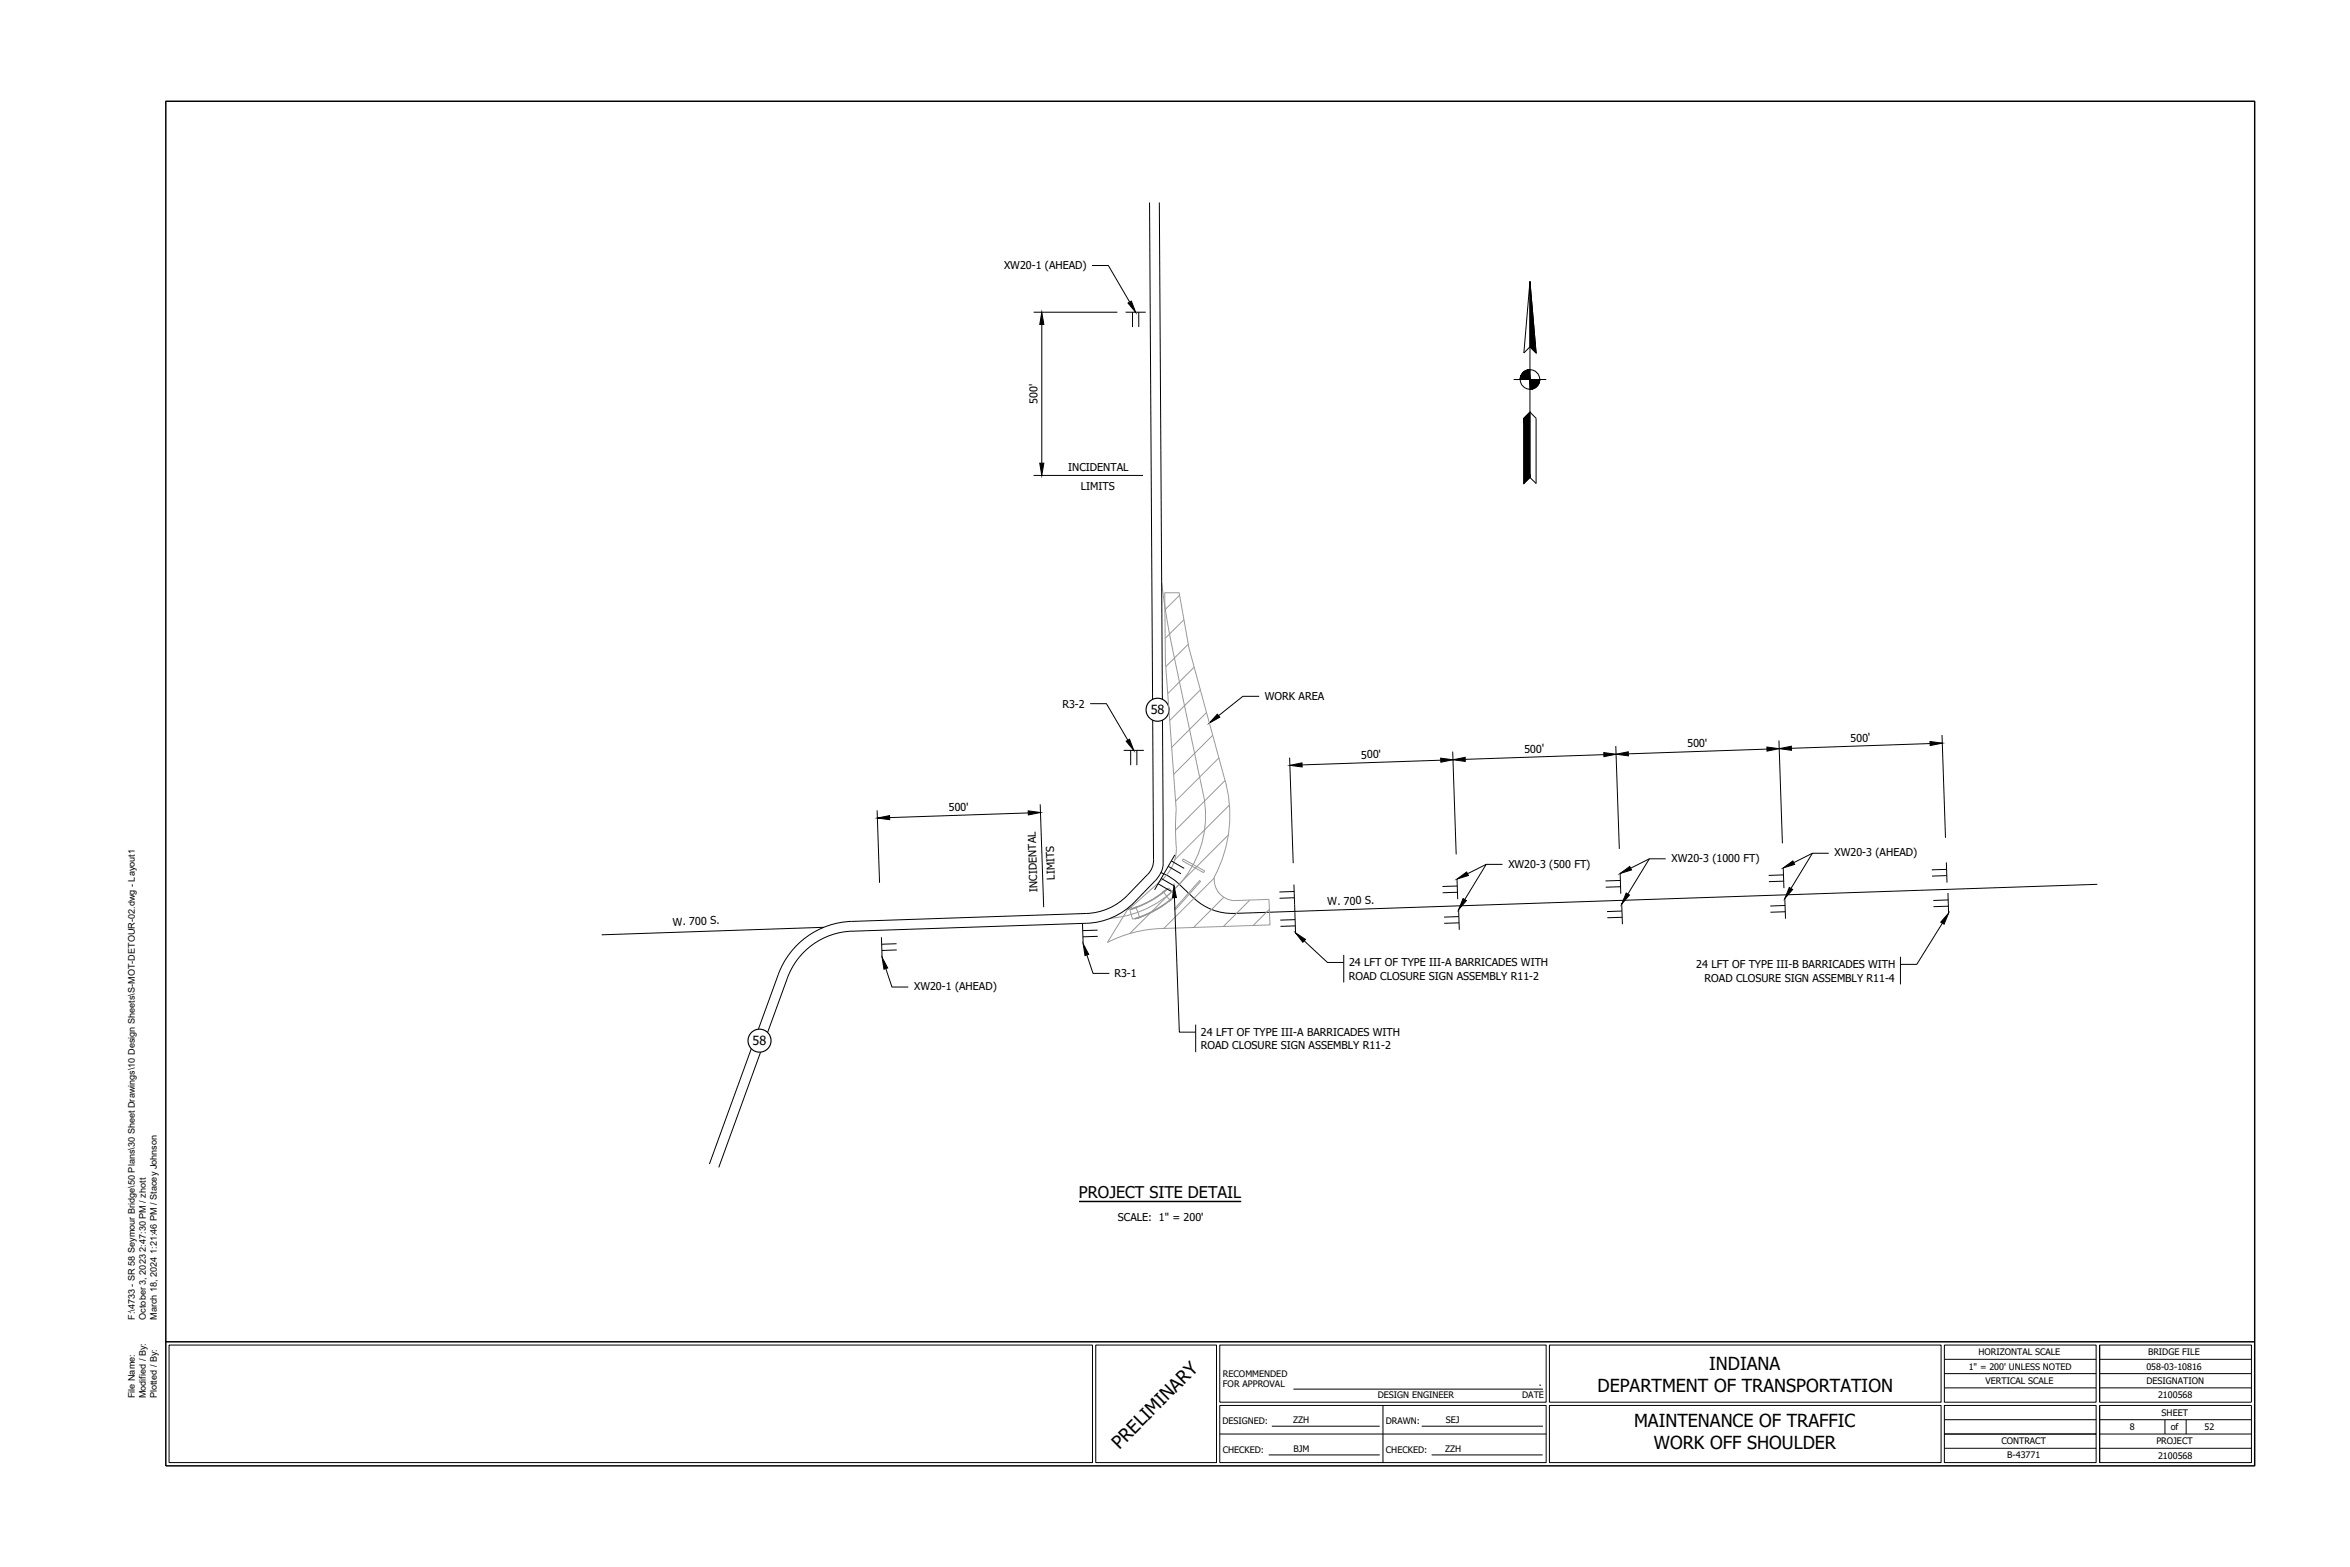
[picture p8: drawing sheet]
<svg xmlns="http://www.w3.org/2000/svg" width="914mm" height="610mm" viewBox="0 0 914 610" stroke-linecap="round" stroke-linejoin="round" font-family="sans-serif">
<defs><g id="words">
<text font-size="7.1" x="435.6" y="563.9" transform="rotate(-45 435.6 563.9)">PRELIMINARY</text>
<g font-size="7">
<text x="665.1" y="533">INDIANA</text>
<text x="621.6" y="541.6">DEPARTMENT OF TRANSPORTATION</text>
<text x="635.8" y="555.3">MAINTENANCE OF TRAFFIC</text>
<text x="643.5" y="563.8">WORK OFF SHOULDER</text>
</g>
<text font-size="6.3" x="419.8" y="466.1">PROJECT SITE DETAIL</text>
<text font-size="5.9" x="598.8" y="539.2">.</text>
<g font-size="4.9">
<text x="447.7" y="277.9">58</text>
<text x="292.8" y="406.6">58</text>
</g>
<g font-size="4.2">
<text x="390.7" y="104.5">XW20-1 (AHEAD)</text>
<text x="403.7" y="157.1" transform="rotate(-90 403.7 157.1)">500'</text>
<text x="415.7" y="183.1">INCIDENTAL</text>
<text x="420.5" y="190.4">LIMITS</text>
<text x="413.4" y="275.3">R3-2</text>
<text x="492.2" y="272.4">WORK AREA</text>
<text x="593.2" y="292.9" transform="rotate(-2 593.2 292.9)">500'</text>
<text x="656.6" y="290.8" transform="rotate(-2 656.6 290.8)">500'</text>
<text x="720.1" y="288.6" transform="rotate(-2 720.1 288.6)">500'</text>
<text x="529.7" y="295.1" transform="rotate(-2 529.7 295.1)">500'</text>
<text x="369.2" y="315.6" transform="rotate(-2 369.2 315.6)">500'</text>
<text x="650.4" y="335.3">XW20-3 (1000 FT)</text>
<text x="713.8" y="333.2">XW20-3 (AHEAD)</text>
<text x="586.9" y="337.5">XW20-3 (500 FT)</text>
<text x="403.8" y="347" transform="rotate(-92 403.8 347)">INCIDENTAL</text>
<text x="410.5" y="342.3" transform="rotate(-92 410.5 342.3)">LIMITS</text>
<text x="516.6" y="352.2" transform="rotate(-2 516.6 352.2)">W. 700 S.</text>
<text x="261.9" y="360.1" transform="rotate(-2 261.9 360.1)">W. 700 S.</text>
<text x="524.9" y="376">24 LFT OF TYPE III-A BARRICADES WITH</text>
<text x="660" y="376.7">24 LFT OF TYPE III-B BARRICADES WITH</text>
<text x="433.6" y="380.2">R3-1</text>
<text x="524.8" y="381.1">ROAD CLOSURE SIGN ASSEMBLY R11-2</text>
<text x="663.3" y="381.8">ROAD CLOSURE SIGN ASSEMBLY R11-4</text>
<text x="355.7" y="385.2">XW20-1 (AHEAD)</text>
<text x="467.3" y="403.1">24 LFT OF TYPE III-A BARRICADES WITH</text>
<text x="467.2" y="408.2">ROAD CLOSURE SIGN ASSEMBLY R11-2</text>
<text x="435" y="475">SCALE: 1&quot; = 200'</text>
</g>
<g font-size="3.5">
<text x="52.4" y="513.5" transform="rotate(-90 52.4 513.5)">F:\4733 - SR 58 Seymour Bridge\50 Plans\30 Sheet Drawings\10 Design Sheets\S-MOT-DETOUR-02.dwg - Layout1</text>
<text x="56.7" y="513.4" transform="rotate(-90 56.7 513.4)">October 3, 2023 2:47:30 PM / zhott</text>
<text x="61" y="513.5" transform="rotate(-90 61 513.5)">March 18, 2024 1:21:46 PM / Stacey Johnson</text>
<text x="769.8" y="527.2">HORIZONTAL SCALE</text>
<text x="835.8" y="527.3">BRIDGE FILE</text>
<text x="766" y="532.8">1&quot; = 200' UNLESS NOTED</text>
<text x="835.2" y="532.8">058-03-10816</text>
<text x="475.9" y="535.8">RECOMMENDED</text>
<text x="475.9" y="539.7">FOR APPROVAL</text>
<text x="772.6" y="538.3">VERTICAL SCALE</text>
<text x="835.2" y="538.4">DESIGNATION</text>
<text x="52.4" y="544" transform="rotate(-90 52.4 544)">File Name:</text>
<text x="56.7" y="544" transform="rotate(-90 56.7 544)">Modified / By:</text>
<text x="61" y="544" transform="rotate(-90 61 544)">Plotted / By:</text>
<text x="536.1" y="544">DESIGN ENGINEER</text>
<text x="592.3" y="544">DATE</text>
<text x="839.7" y="544">2100568</text>
<text x="841.1" y="550.7">SHEET</text>
<text x="475.6" y="554">DESIGNED:</text>
<text x="503.2" y="553.6">ZZH</text>
<text x="539.2" y="554.1">DRAWN:</text>
<text x="562.6" y="553.6">SEJ</text>
<text x="828.7" y="556.3">8</text>
<text x="844.7" y="556.3">of</text>
<text x="857.8" y="556.2">52</text>
<text x="778.7" y="561.8">CONTRACT</text>
<text x="839" y="561.8">PROJECT</text>
<text x="475.8" y="565.2">CHECKED:</text>
<text x="503.3" y="564.7">BJM</text>
<text x="539.3" y="565.2">CHECKED:</text>
<text x="562.3" y="564.7">ZZH</text>
<text x="781" y="567.4">B-43771</text>
<text x="839.7" y="567.5">2100568</text>
</g>
</g></defs>
<!-- layer: 2100568 LINE PR-A|LINE PR-A -->
<path d="M452 226.7l1.6 11.8 1.8 10 12.8 60.5a40 40 0 0 1-36.1 48.2" fill="none" stroke="#999" stroke-width=".39"/>
<!-- layer: Roads - Minor -->
<path d="M451.7 339.4a20 20 0 0 1 6.7 4.2l6.2 5.9a21.6 21.6 0 0 0 15.6 5.8l335.9-11.3M320.6 360.7l-86.5 3" fill="none" stroke="#000" stroke-width=".39"/>
<!-- layer: TEXT-L180 -->
<path d="M419.8 467.4h63.2" fill="none" stroke="#000" stroke-width=".57"/>
<!-- layer: MOT SIGNS -->
<g fill="none" stroke="#000" stroke-width=".44">
<circle cx="450.4" cy="276.1" r="4.5"/>
<circle cx="295.5" cy="404.8" r="4.5"/>
</g>
<!-- layer: TEXT-ANNO -->
<g fill="#000" stroke="#000" stroke-width=".39">
<path d="M438.9 117.9l1.3-.8 1.7 4.4zM595.3 109.5l2.4 27.8-2.4-2.4zM405.4 121.5l.8 4.7h-1.6zM595 143.8h.3v3.8zM595.3 147.6l3.3 2-.4 .5zM595.3 147.6l2.5 2.9-.5 .4zM591.5 147.3l3.8 .3h-3.8zM595.3 147.6l3.5 1.5-.2 .5zM595.3 147.6l2.9 2.5-.4 .4zM595.3 147.6l2 3.3-.5 .3zM404.6 180.2h1.6l-.8 4.8zM473.7 277.8l.9 1.2-4 2.3z"/>
<path d="M438.2 288.4l1.3-.8 1.7 4.3zM501.9 297.7l4.7-.9 .1 1.6zM560.6 294.9l4.8 .7-4.8 .9zM565.4 295.6l4.7-1v1.6zM624 292.8l4.8 .6-4.7 1zM628.8 293.4l4.8-.9v1.5zM687.5 290.6l4.8 .7-4.7 .9zM692.3 291.3l4.7-1 .1 1.6zM751 288.5l4.8 .6-4.8 .9zM341.4 318.2l4.7-.9 .1 1.6zM400.1 315.4l4.8 .7-4.8 .9zM630.4 339.8l3.8-2.7 .6 1.3z"/>
<path d="M693.9 337.7l3.7-2.8 .7 1.4zM456.8 344.6l1 4.6h-1.6zM569.3 349.6l1.3 .8-3 3.5zM566.9 342l3.8-2.8 .7 1.4zM632.8 347.4l1.2 .8-3 3.5zM696.2 345.2l1.3 .8-3 3.5zM758.2 355.2l-1.7 4.3-1.3-.8zM343.2 372.5l2.2 4.1-1.4 .4zM421.5 367.2l2.1 4.1-1.4 .5zM504.1 362.9l3.9 2.6-1.1 1.1z"/>
<path d="M592.1 145.6l-.3 .6 3.5 1.4zM591.8 146.2l3.5 1.4-3.7-.9zM591.6 146.7l-.1 .6 3.8 .3z"/>
<path d="M592.8 144.7l2.5 2.9-2-3.2zM592.4 145.2l.4-.5 2.5 2.9zM592.4 145.2l-.3 .4 3.2 2z"/>
<path d="M594.4 143.9l.9 3.7-.3-3.8zM593.9 144.1l.5-.2 .9 3.7zM593.3 144.4l2 3.2-1.4-3.5z"/>
<path d="M595.3 147.6l1.5 3.6-.6 .1zM595.3 147.6l.3 3.8 .6-.1zM595.3 147.6l.3 3.8h-.3z"/>
<path d="M595.3 147.6h3.8v.3zM595.3 147.6l3.7 .9 .1-.6zM595.3 147.6l3.7 .9-.2 .6z"/>
<path d="M592.9 162.7v25.4l2.4-2.4zM592.9 162.7l2.4-2.4v25.4z"/>
</g>
<g fill="none" stroke="#000" stroke-width=".39">
<path d="M424.9 103.3h6.4l8.3 14.2M595.3 109.5l2.4 27.8-2.4-2.4-2.4 2.4 2.4-27.8v76.2M402.2 121.5h32.6M405.4 126.2v54M589 147.6h12.7M595.3 160.3l2.4 2.4v25.4l-2.4-2.4-2.4 2.4v-25.4zM402.2 185h42.6M424.2 273.7h6.3l8.3 14.3M489.9 270.9h-6.3l-9.4 7.5M501.8 294.7l1.4 41.1M560.6 295.7l-53.9 1.9M565.3 292.4l1.3 40"/>
<path d="M624.1 293.6l-54 1.8M628.7 290.2l1.4 40M687.5 291.4l-53.9 1.9M692.2 288.1l1.3 40M751 289.3l-53.9 1.8M755.6 285.9l1.4 40M341.3 315.2l.9 28.2M400.1 316.3l-53.9 1.8M404.7 312.9l1.4 40M578.3 336.3l-7.3 3.6M584.6 336.3h-6.3l-8.4 13.7M641.8 334.1l-7.3 3.7"/>
<path d="M648.1 334.1h-6.3l-8.4 13.7M705.2 331.9l-7.3 3.7M711.6 331.9h-6.4l-8.3 13.8M440.2 352.8l-1.5 1.1M457 349.2l1.9 52.3h6.3M755.8 359.1l-10 16.1h-6.3M344.7 376.8l2.4 7.2h6.3M422.9 371.5l2.4 7.2h6.4M507.5 366l9 8.4h6.4M522.9 371.5v10.7M739.5 372.2v10.7M465.2 398.6v10.7"/>
<circle cx="595.3" cy="147.6" r="3.8"/>
</g>
<!-- layer: Roads - Major -->
<path d="M447.3 78.8l1.2 193.3M451.1 78.8l1.2 193.3M448.5 280.2l.3 54.1a7.6 7.6 0 0 1-2.4 6l-7.6 7.9M452.3 280.1l.3 55.9M452.6 336l-.5 2.6-.9 1.7M438.8 348.2a23.5 23.5 0 0 1-16.1 7.2l-91.3 3.1a31.5 31.5 0 0 0-28.6 20.7l-7.7 21.2M449.4 342.7l-7.9 8.2a27.3 27.3 0 0 1-18.7 8.3l-91.3 3.1a27.7 27.7 0 0 0-25.1 18.2l-7.7 21.2M451.2 340.3l-1.7 2.4M292.3 408l-16.3 44.8M296 409.3l-16.3 44.9" fill="none" stroke="#000" stroke-width=".39"/>
<!-- layer: SIGNS -->
<g fill="none" stroke="#000" stroke-width=".39">
<path d="M438 121.5h7.8M440.7 121.5v5.7M443.1 121.5v5.7M437.2 291.9h7.9M439.9 291.9v5.8M442.4 291.9v5.8M454.6 337l4.9 2.9M455.8 334.9l5 2.9M457.1 332.6l-7.8 13.6M630.4 339.8l.3 7.9M693.9 337.7l.2 7.8M757.3 335.5l.3 7.8"/>
<path d="M757.4 338.2l-5.8 .2M421.2 359.3l.3 7.9M450.6 343.8l5 2.9M451.8 341.7l5 2.9M503.5 344.1l.6 18.8M503.6 346.8l-5.8 .2M503.6 349.3l-5.7 .1M503.9 357.8l-5.7 .1M566.9 342l.3 7.8M567 344.7l-5.7 .2M567.1 347.1l-5.8 .2M567.6 353.9l.2 7.8"/>
<path d="M567.6 356.6l-5.7 .2M567.7 359l-5.7 .2M630.5 342.5l-5.8 .2M630.6 345l-5.8 .1M631 351.7l.3 7.9M631.1 354.4l-5.8 .2M631.2 356.8l-5.8 .2M694 340.4l-5.8 .2M694 342.8l-5.7 .2M694.5 349.5l.3 7.9M694.6 352.3l-5.8 .2M694.7 354.7l-5.8 .2"/>
<path d="M757.5 340.6l-5.8 .2M758 347.4l.2 7.8M758 350.1l-5.7 .2M758.1 352.5l-5.8 .2M343 364.6l.2 7.9M348.8 367.1l-5.7 .2M348.9 369.5l-5.7 .3M427.1 361.8l-5.8 .2M427.1 364.3l-5.7 .1M504 360.2l-5.8 .2"/>
</g>
<!-- layer: 2100568 PR-STRUCTURE|STRU-CONC-PR -->
<g fill="none" stroke="#999" stroke-width=".39">
<path d="M441.5 357.3l.1 .2M442 352.9l1.5 4M442 352.9l-1.9 .7M442 353l-1.8 .6M442.1 353.1l-2.5 .8 1.1 3.7 2.7-.9M442.1 353.1l-2 .5M442.1 353.1l-1.9 .5M442.6 352.7l-1.4 .5M443.4 356.7l-1.8 .8M443.5 356.9l-1.9 .6M444.1 356.7l-1.5 .5M445.6 351.5l-.2 .1"/>
<path d="M447.4 355.1l-.3 .2M449.8 349.1l-.2 .2M452 352.5l-.3 .2M452.1 347.3l1.3-.9zM452.7 347l-4.6 3.1-6.1 2.8M452.7 347l2.6 3.3M452.8 347.1l-4.6 3.2-6.1 2.8M452.8 347.1l2-1.6 2.5 2.8-2.2 1.8M454.1 351.2l-5.8 3.6-6.3 2.6M454.2 345.7l-1.4 1.5M454.2 345.7l-1.5 1.3M455.1 350.1l1.7-1.1z"/>
<path d="M455.1 350.1l-5.6 3.8-6.1 2.8M455.3 350.3a42.1 42.1 0 0 1-13.7 7.2M455.3 350.3l-5.7 3.8-6.1 2.8M456 349.7l-1.2 1.1M456.8 349l-1.5 1.3"/>
</g>
<!-- layer: 2100568 PR-STRUCTURE|STRU-PIPE-PR -->
<path d="M460.4 334.2l8.3 4.6-.4 .7-8.3-4.6zM466.8 342.6l.4 .3-9.8 11-.4-.3z" fill="none" stroke="#999" stroke-width=".39"/>
<!-- layer: TEXT-ANNO -->
<g fill="none" stroke="#999" stroke-width=".39">
<path d="M459 231.6l-5.7 5.7M460.7 241.1l-7.3 7.3M462.4 250.6l-8.8 8.8M464.7 259.5l-10.3 10.4M467.1 268.4l-12 11.9M469.5 277.2l-13.6 13.6M471.9 286l-15.2 15.2M474.3 294.8l-16.9 16.9M476.7 303.6l-19.3 19.4M478.4 313.2l-21.3 21.3M477.9 324.8l-38.3 38.4M472.5 341.6l-19.7 19.6"/>
<path d="M472.5 341.2a50.7 50.7 0 0 0 3.9-38.7l-13.7-50.3-3.9-21.6h-5.6l.3 27 4.2 57.3-.3 10.2a21.7 21.7 0 0 1-.7 10.5l-1.5 3.1-2.1 2.6-14.4 12.6-7.8 12.7a49.2 49.2 0 0 1 20.9-5.4l42.4-1.4-.4-9.9-13.6 .5a8.2 8.2 0 0 1-7.7-9.2M476.2 349.1l-11.8 11.7M486.3 350.1l-10.3 10.3M493.9 353.8l-6.2 6.2"/>
</g>
<!-- layer: XR-TITLE|SH-BORD-BLKS -->
<g fill="none" stroke="#000" stroke-width=".39">
<path d="M65.8 523.3h359.3v45.7h-359.3zM426.4 523.3h47v45.7h-47zM474.6 523.3h127v22.2h-127zM602.9 523.3h152.4v22.2h-152.4zM756.6 523.3h59v22.2h-59zM756.6 539.9h59M756.6 534.4h59M756.6 528.8h59M817 523.3h59v22.2h-59zM817 523.3v22.2M817 539.9h59M817 534.4h59"/>
<path d="M817 528.8h59M474.6 546.8h127v22.2h-127zM474.6 557.9h127M494.9 554.8h42M503.3 540.4h97.1M538.1 546.8v22.2M553.2 554.8h47.2M602.9 546.8h152.4v22.2h-152.4zM756.6 557.9h59v11.1h-59zM756.6 546.8h59v11.1h-59zM756.6 552.3h59M817 546.8h59v22.2h-59z"/>
<path d="M817 557.9h59M817 552.3h59M817 546.8v22.2M842.4 552.3v5.6M850.6 552.3v5.6M493.7 566h43.2M557.1 566h43.1M756.6 563.4h59M817 563.4h59"/>
</g>
<!-- layer: XR-TITLE|SH-BORD-FRAM -->
<path d="M64.5 39.4h812.8v530.9h-812.8zM64.5 522h812.8" fill="none" stroke="#000" stroke-width=".57"/>
<use href="#words"/>
</svg>
